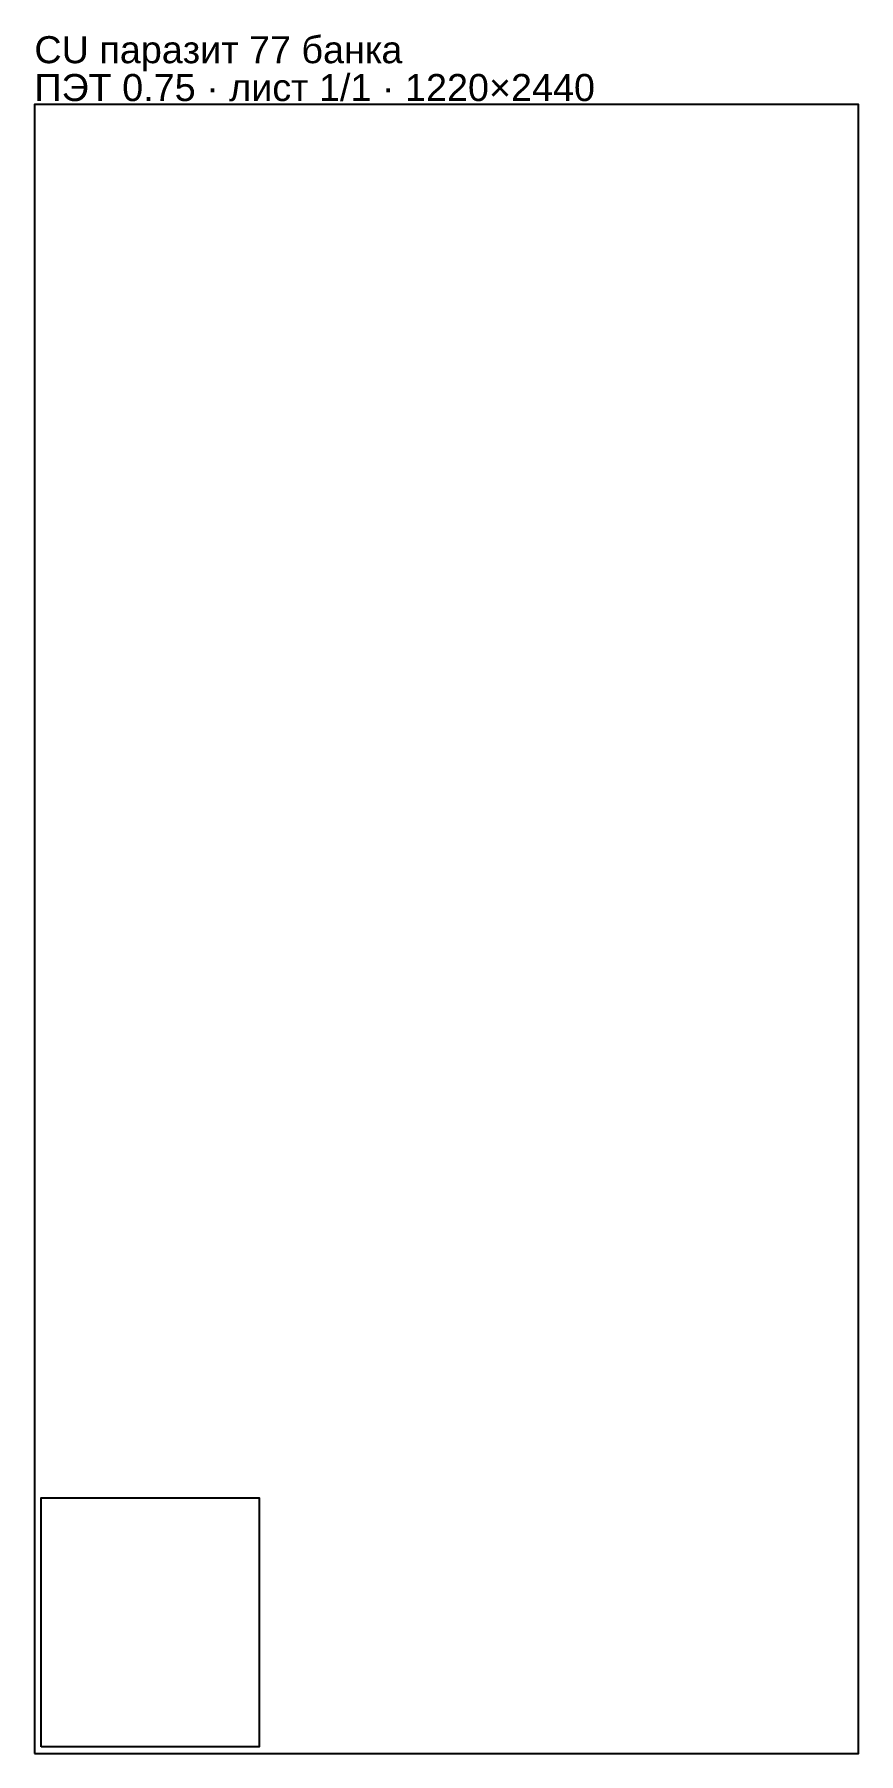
# Model space of a CAD drawing. Header units: millimetres. Extents: x 0 to 1220, y 0 to 2544.
import ezdxf

# ---------------------------------------------------------------- set-up
doc = ezdxf.new("R2010")
doc.units = ezdxf.units.MM
doc.layers.get('0').update_dxf_attribs({"linetype": 'CONTINUOUS'})
doc.layers.add('INFO', color=5, linetype='CONTINUOUS')
doc.styles.get("Standard").update_dxf_attribs({"font": 'arial.ttf'})

msp = doc.modelspace()

# ---------------------------------------------------------------- linework, layer by layer
for points in [[(0, 0), (1220, 0), (1220, 2440), (0, 2440)], [(9.999995, 10.039996), (9.999995, 378.232916), (332.708995, 378.232916), (332.708995, 10.039996)]]:
    msp.add_lwpolyline(points, close=True)

# ---------------------------------------------------------------- texts
at = {"layer": 'INFO'}
for s, p in [('CU паразит 77 банка', (0, 2501)), ('ПЭТ 0.75 · лист 1/1 · 1220×2440', (0, 2445))]:
    msp.add_text(s, height=40, dxfattribs=at).set_placement(p)

doc.saveas('drawing.dxf')
